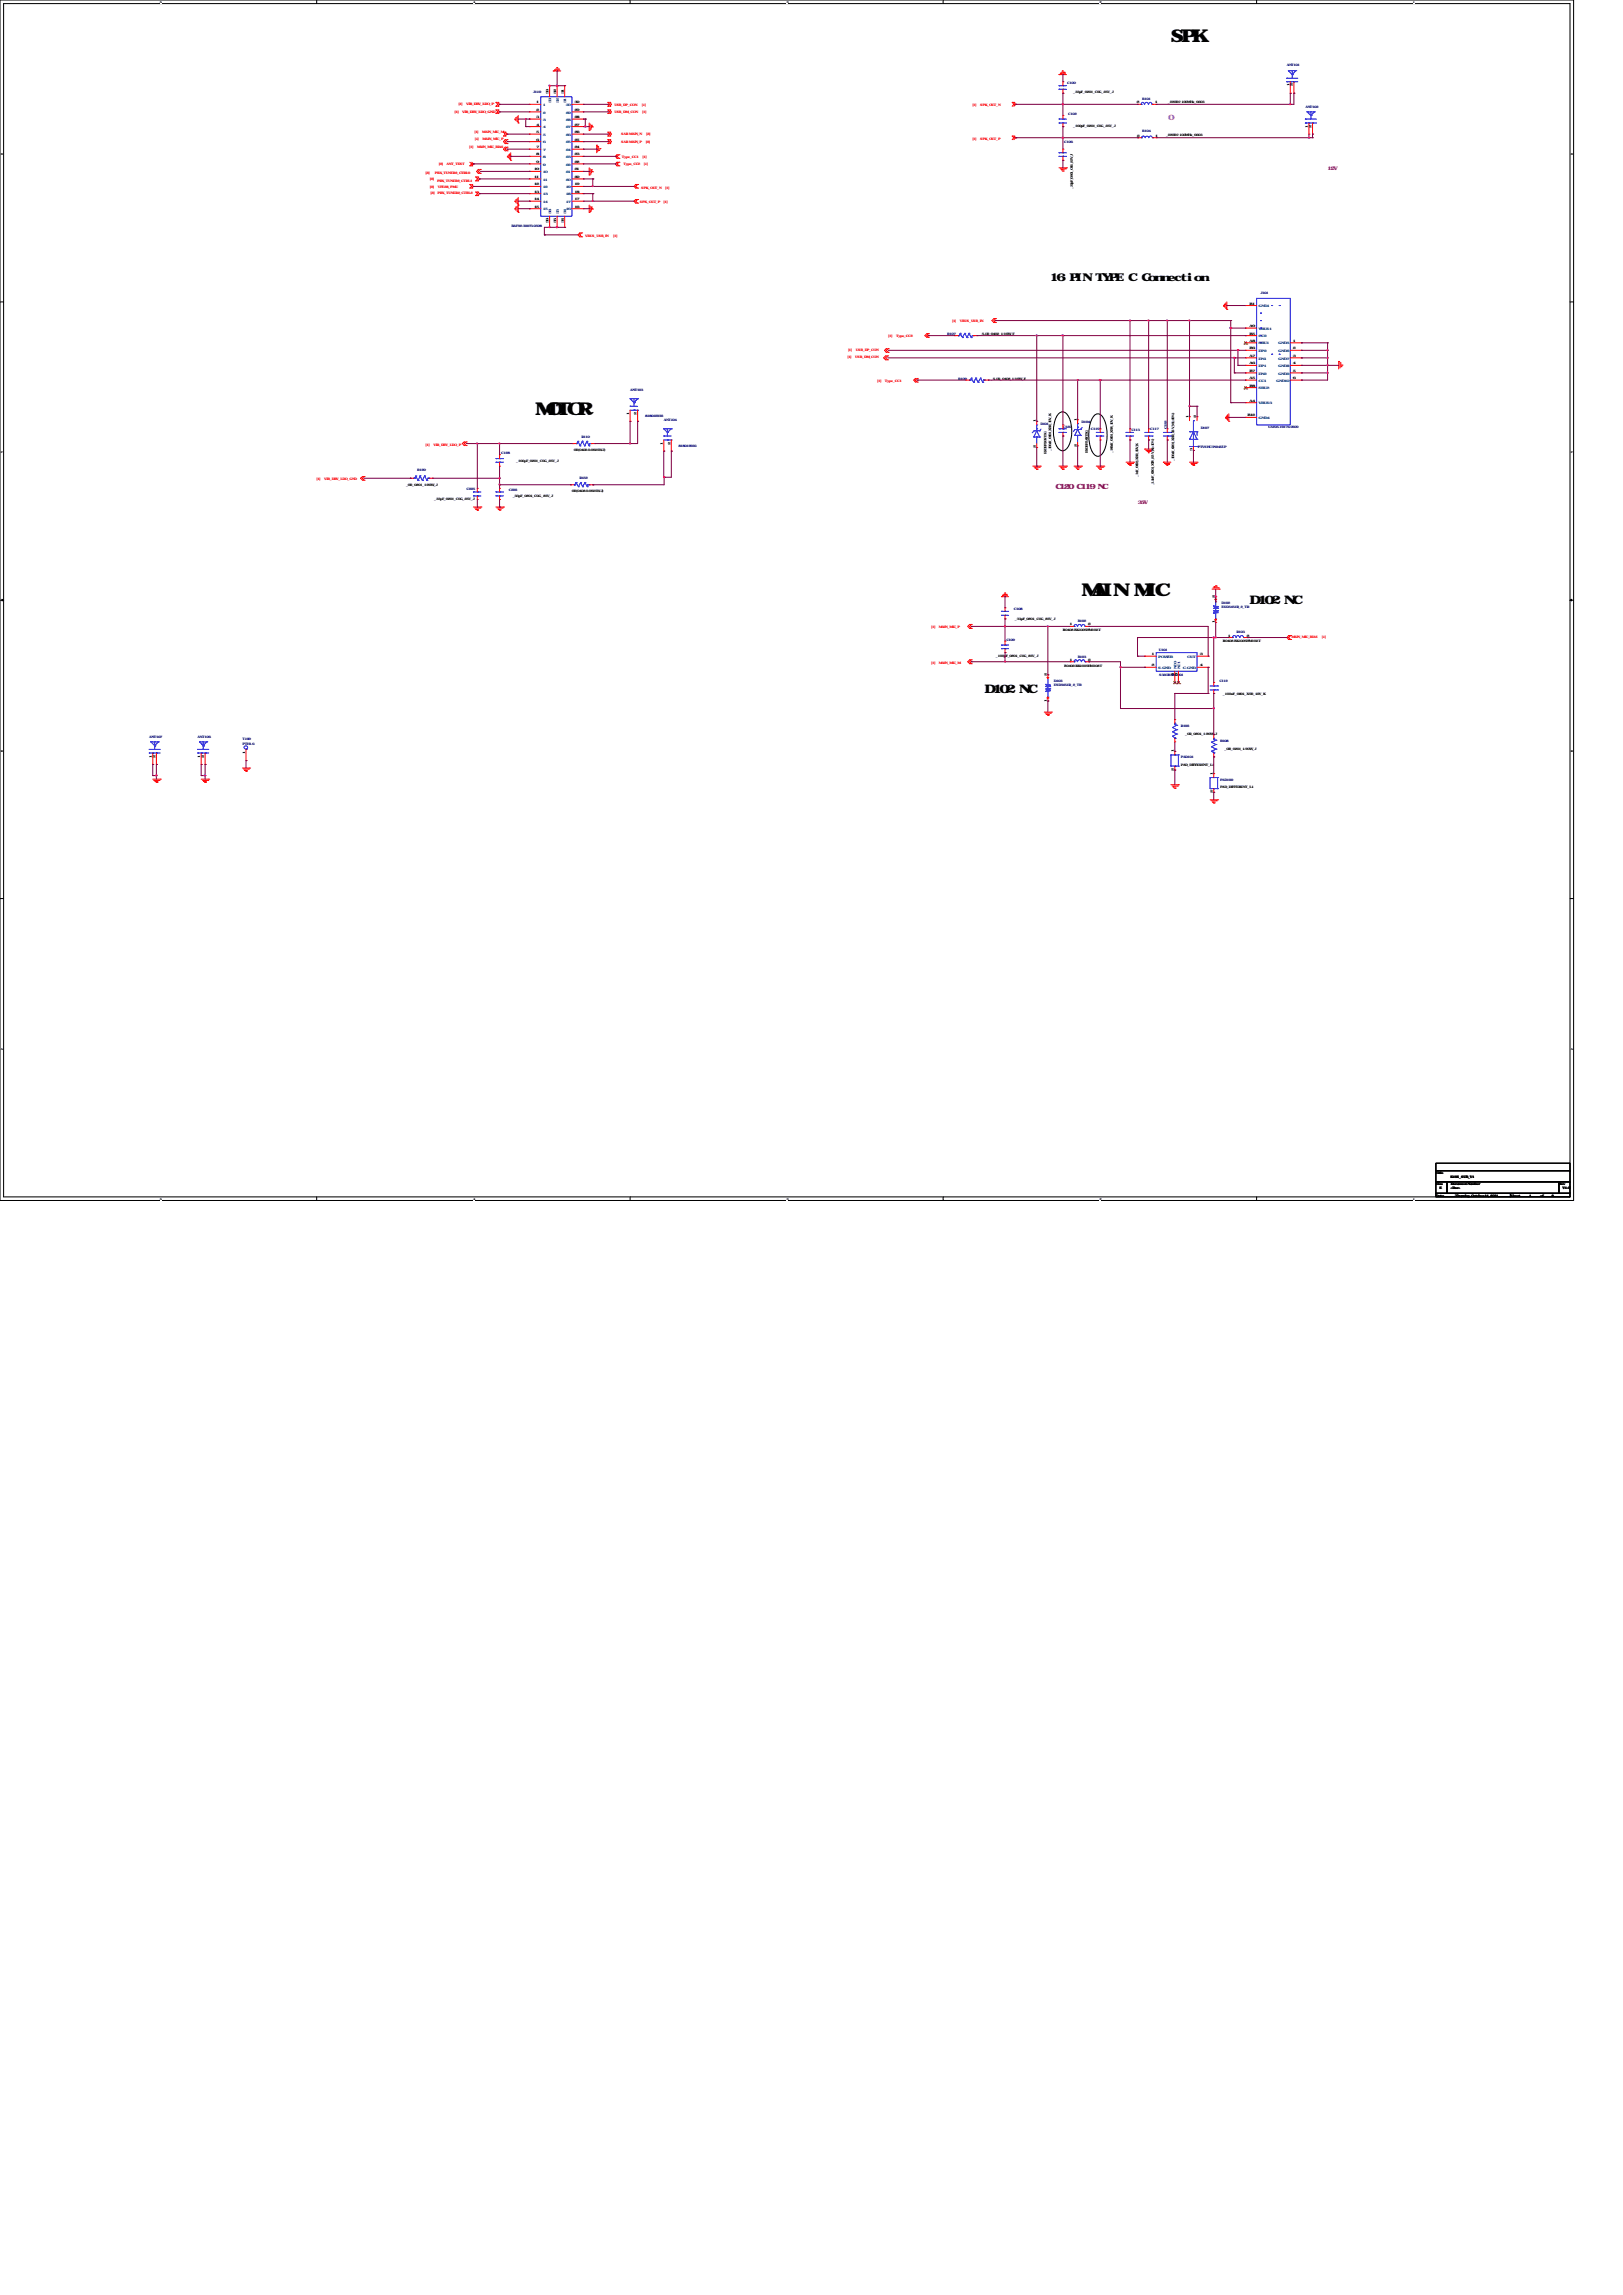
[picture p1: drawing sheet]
<svg xmlns="http://www.w3.org/2000/svg" width="210mm" height="297mm" viewBox="0 0 210 297" stroke-linecap="round" stroke-linejoin="round" font-family="sans-serif">
<defs><g id="words">
<g font-size="2.3">
<text x="151.5" y="5.5">SPK</text>
<text x="69.3" y="53.7">MOTOR</text>
<text x="140" y="77.1">MAIN MIC</text>
</g>
<g font-size="1.5">
<text x="161.7" y="78.1">D102 NC</text>
<text x="127.4" y="89.7">D102 NC</text>
</g>
<text font-size="1.4" x="135.8" y="36.4">16 PIN TYPE C Connection</text>
<text font-size="1" fill="#f0f" x="144.1" y="15.5">磁珠贴片先贴0欧姆</text>
<text font-size=".9" fill="#800080" x="136.6" y="63.2">C120 C119 NC</text>
<g font-size=".6" fill="#800080">
<text x="167.2" y="22">反向耐压要求12V</text>
<text x="145.7" y="65.2">耐压35V即可</text>
</g>
<g font-size=".4" fill="#000080">
<text x="69" y="12">J110</text>
<text x="138.1" y="10.9">C100</text>
<text x="166.5" y="8.6">ANT101</text>
<text x="138.2" y="14.9">C102</text>
<text x="147.8" y="17.1">B104</text>
<text x="147.8" y="13">B101</text>
<text x="168.9" y="13.9">ANT102</text>
<text x="137.7" y="18.5">C106</text>
<text x="66.2" y="29.4">BAF92-30073-0508</text>
<text x="163.1" y="38.1">J101</text>
<text x="122.6" y="43.4">R107</text>
<text x="81.5" y="50.6">ANT103</text>
<text x="83.5" y="54">818012936</text>
<text x="124" y="49.2">R109</text>
<text x="64.9" y="58.8">C128</text>
<text x="75.2" y="56.7">R110</text>
<text x="85.9" y="54.4">ANT104</text>
<text x="87.8" y="57.8">818012936</text>
<text x="134.6" y="55">D101</text>
<text x="137.5" y="55.4">C120</text>
<text x="140" y="54.7">D104</text>
<text x="141.1" y="55.7">C119</text>
<text x="146.4" y="55.8">C113</text>
<text x="148.9" y="55.6">C117</text>
<text x="151" y="55.5" transform="rotate(-90 151 55.5)">C122</text>
<text x="155" y="58">PTVSHC3N24VUP</text>
<text x="155.4" y="55.5">D107</text>
<text x="164.1" y="55.4">UAF05-16174-9509</text>
<text x="54" y="61">R129</text>
<text x="60.4" y="63.4">C225</text>
<text x="65.8" y="63.5">C226</text>
<text x="75" y="62">R152</text>
<text x="130.2" y="82.9">C109</text>
<text x="131.2" y="78.9">C108</text>
<text x="139.5" y="80.5">B102</text>
<text x="158.1" y="78.1">D102</text>
<text x="158.1" y="78.7">ESD5451R_2_TR</text>
<text x="160" y="82">R103</text>
<text x="136.4" y="88.2">D103</text>
<text x="136.4" y="88.8">ESD5451R_2_TR</text>
<text x="139.5" y="85.1">B103</text>
<text x="150" y="84.2">U101</text>
<text x="150" y="87.5">S36OB381-001</text>
<text x="157.8" y="88.2">C112</text>
<text x="19.3" y="95.5">ANT107</text>
<text x="25.6" y="95.5">ANT106</text>
<text x="31.4" y="95.8">T100</text>
<text x="152.8" y="94">R106</text>
<text x="157.9" y="96">R108</text>
<text x="31.4" y="96.4">PTH1.6</text>
<text x="152.8" y="98.1">PAD101</text>
<text x="157.9" y="101.1">PAD100</text>
</g>
<g font-size=".4">
<text x="166.8" y="11.2" transform="rotate(-90 166.8 11.2)">1</text>
<text x="167.3" y="11.2" transform="rotate(-90 167.3 11.2)">2</text>
<text x="69.4" y="13.4">1</text>
<text x="69.4" y="14.4">2</text>
<text x="69.4" y="15.3">3</text>
<text x="69.4" y="16.3">4</text>
<text x="69.4" y="17.2">5</text>
<text x="71" y="12.2" transform="rotate(-90 71 12.2)">33</text>
<text x="72" y="12.2" transform="rotate(-90 72 12.2)">32</text>
<text x="72.9" y="12.2" transform="rotate(-90 72.9 12.2)">31</text>
<text x="74.3" y="17.2">26</text>
<text x="74.3" y="15.3">28</text>
<text x="74.3" y="16.3">27</text>
<text x="74.3" y="14.4">29</text>
<text x="74.3" y="13.4">30</text>
<text x="138" y="12.1">电容_33pF_0201_C0G_25V_J</text>
<text x="138" y="16.4">电容_100pF_0201_C0G_25V_J</text>
<text x="147.1" y="13.4">2</text>
<text x="147.1" y="17.7">2</text>
<text x="149.4" y="13.4">1</text>
<text x="149.5" y="17.7">1</text>
<text x="150" y="17.6">磁珠_220R@100MHz_0603</text>
<text x="150.3" y="13.3">磁珠_220R@100MHz_0603</text>
<text x="169.3" y="16.5" transform="rotate(-90 169.3 16.5)">1</text>
<text x="169.7" y="16.5" transform="rotate(-90 169.7 16.5)">2</text>
<text x="69.1" y="22.1">10</text>
<text x="69.1" y="23">11</text>
<text x="69.4" y="18.2">6</text>
<text x="69.4" y="19.2">7</text>
<text x="69.4" y="20.1">8</text>
<text x="69.4" y="21.1">9</text>
<text x="74.3" y="18.2">25</text>
<text x="74.3" y="23">20</text>
<text x="74.3" y="22.1">21</text>
<text x="74.3" y="21.1">22</text>
<text x="74.3" y="20.1">23</text>
<text x="74.3" y="19.2">24</text>
<text x="69.1" y="24">12</text>
<text x="69.1" y="24.9">13</text>
<text x="69.1" y="25.9">14</text>
<text x="69.1" y="26.9">15</text>
<text x="71" y="28.8" transform="rotate(-90 71 28.8)">36</text>
<text x="72" y="28.8" transform="rotate(-90 72 28.8)">35</text>
<text x="72.9" y="28.8" transform="rotate(-90 72.9 28.8)">34</text>
<text x="74.3" y="26.9">16</text>
<text x="74.3" y="25.9">17</text>
<text x="74.3" y="24.9">18</text>
<text x="74.3" y="24">19</text>
<text x="138.8" y="24.4" transform="rotate(-90 138.8 24.4)">_33pF_0201_C0G_25V_J</text>
<text x="161.7" y="39.4">B1</text>
<text x="125.9" y="43.3">电阻_5.1R_0402_1/16W_F</text>
<text x="161.7" y="42.3">A9</text>
<text x="161.7" y="43.3">B5</text>
<text x="161.7" y="44.2">A8</text>
<text x="161.7" y="47.2">A6</text>
<text x="161.7" y="46.2">A7</text>
<text x="161.7" y="45.2">B6</text>
<text x="167.3" y="44.2">1</text>
<text x="167.3" y="45.2">2</text>
<text x="167.3" y="46.2">3</text>
<text x="167.3" y="47.2">4</text>
<text x="81.4" y="53.7" transform="rotate(-90 81.4 53.7)">1</text>
<text x="82.4" y="53.7" transform="rotate(-90 82.4 53.7)">2</text>
<text x="127.4" y="49.2">电阻_5.1R_0402_1/16W_F</text>
<text x="161.4" y="53.9">B12</text>
<text x="161.7" y="48.1">B7</text>
<text x="161.7" y="49.1">A5</text>
<text x="161.7" y="50">B8</text>
<text x="161.7" y="52">A4</text>
<text x="167.3" y="48.1">5</text>
<text x="167.3" y="49.1">6</text>
<text x="66" y="59.7">电容_100pF_0201_C0G_25V_J</text>
<text x="73.4" y="58.4">电阻0R(0402-0.0625W-J)</text>
<text x="85.8" y="57.5" transform="rotate(-90 85.8 57.5)">1</text>
<text x="86.7" y="57.5" transform="rotate(-90 86.7 57.5)">2</text>
<text x="134" y="58" transform="rotate(-90 134 58)">2</text>
<text x="134" y="54.7" transform="rotate(-90 134 54.7)">1</text>
<text x="135.4" y="58.8" transform="rotate(-90 135.4 58.8)">ESD9P5.0ST5G</text>
<text x="136" y="58.3" transform="rotate(-90 136 58.3)">_100nF_0201_X5R_10V_K</text>
<text x="139.3" y="57.8" transform="rotate(-90 139.3 57.8)">2</text>
<text x="139.3" y="54.5" transform="rotate(-90 139.3 54.5)">1</text>
<text x="140.8" y="58.6" transform="rotate(-90 140.8 58.6)">ESD9P5.0ST5G</text>
<text x="144" y="58.6" transform="rotate(-90 144 58.6)">_100nF_0201_X5R_10V_K</text>
<text x="151.9" y="59.7" transform="rotate(-90 151.9 59.7)">_100nF_0201_X5R_25 V_M(±20%)</text>
<text x="153.8" y="54.1" transform="rotate(-90 153.8 54.1)">1</text>
<text x="154.3" y="58.4" transform="rotate(-90 154.3 58.4)">3</text>
<text x="154.8" y="54.1" transform="rotate(-90 154.8 54.1)">2</text>
<text x="51.7" y="62.9">电阻_0R_0201_1/20W_J</text>
<text x="55.3" y="64.7">电容_33pF_0201_C0G_25V_J</text>
<text x="65.5" y="64.3">电容_33pF_0201_C0G_25V_J</text>
<text x="73.2" y="63.7">电阻0R(0402-0.0625W-J)</text>
<text x="147.3" y="61.7" transform="rotate(-90 147.3 61.7)">_1uF_0603_X5R_50V_K</text>
<text x="149.3" y="62.8" transform="rotate(-90 149.3 62.8)">_1.5nF_0201_X7R_25 V_K(±10%)</text>
<text x="157.2" y="77.3" transform="rotate(-90 157.2 77.3)">2</text>
<text x="130.5" y="80.2">电容_33pF_0201_C0G_25V_J</text>
<text x="137.5" y="81.7">B0402-BK1005HM102-T</text>
<text x="138.4" y="80.9">1</text>
<text x="140.8" y="80.9">2</text>
<text x="157.2" y="80.7" transform="rotate(-90 157.2 80.7)">1</text>
<text x="158.2" y="83.1">B0402-BK1005HM102-T</text>
<text x="158.9" y="82.4">1</text>
<text x="161.3" y="82.4">2</text>
<text x="128" y="85">电容_100pF_0201_C0G_25V_J</text>
<text x="135.5" y="87.5" transform="rotate(-90 135.5 87.5)">2</text>
<text x="137.7" y="86.3">B0402-BK1005HM102-T</text>
<text x="138.4" y="85.5">1</text>
<text x="140.8" y="85.5">2</text>
<text x="149" y="84.8">1</text>
<text x="149" y="86.2">2</text>
<text x="151.9" y="87.5" transform="rotate(-90 151.9 87.5)">5</text>
<text x="152.4" y="87.5" transform="rotate(-90 152.4 87.5)">6</text>
<text x="155.2" y="84.8">3</text>
<text x="155.2" y="86.2">4</text>
<text x="157.4" y="90">电容_100nF_0201_X5R_10V_K</text>
<text x="135.5" y="90.8" transform="rotate(-90 135.5 90.8)">1</text>
<text x="152.5" y="95.1">电阻_0R_0201_1/20W_J</text>
<text x="19.6" y="98" transform="rotate(-90 19.6 98)">1</text>
<text x="20.1" y="98" transform="rotate(-90 20.1 98)">2</text>
<text x="25.9" y="98" transform="rotate(-90 25.9 98)">1</text>
<text x="26.4" y="98" transform="rotate(-90 26.4 98)">2</text>
<text x="31.7" y="97.6" transform="rotate(-90 31.7 97.6)">1</text>
<text x="151.9" y="99.7" transform="rotate(-90 151.9 99.7)">2</text>
<text x="151.9" y="97.4" transform="rotate(-90 151.9 97.4)">1</text>
<text x="152.8" y="99.1">PAD_DIFFERENT_L1</text>
<text x="156.9" y="100.3" transform="rotate(-90 156.9 100.3)">1</text>
<text x="157.6" y="97">电阻_0R_0201_1/20W_J</text>
<text x="157.9" y="102">PAD_DIFFERENT_L1</text>
<text x="156.9" y="102.7" transform="rotate(-90 156.9 102.7)">2</text>
<text x="185.8" y="151.9">Title</text>
<text x="185.8" y="153.4">Size</text>
<text x="185.8" y="154.9">Date:</text>
<text x="186.3" y="153.9">E</text>
<text x="187.7" y="153.9">&lt;Doc&gt;</text>
<text x="187.7" y="152.4">K19S_SUB_V1</text>
<text x="187.7" y="153.4">Document Number</text>
<text x="188.3" y="154.9">Thursday, October 14, 2021</text>
<text x="195.5" y="154.9">Sheet</text>
<text x="197.9" y="154.9">1</text>
<text x="199.3" y="154.9">of</text>
<text x="200.8" y="154.9">2</text>
<text x="201.7" y="153.4">Rev</text>
<text x="202.2" y="153.9">V1.0</text>
</g>
<g font-size=".4" fill="#f00">
<text x="58.8" y="14.6">[1]</text>
<text x="59.3" y="13.6">[1]</text>
<text x="59.8" y="14.6">VIB_DRV_LDO_GND</text>
<text x="60.3" y="13.6">VIB_DRV_LDO_P</text>
<text x="61.4" y="17.2">[1]</text>
<text x="62.4" y="17.2">MAIN_MIC_M</text>
<text x="79.5" y="13.7">USB_DP_CON</text>
<text x="79.5" y="14.6">USB_DM_CON</text>
<text x="80.4" y="17.5">SAR MAIN_N</text>
<text x="83.1" y="13.7">[1]</text>
<text x="83.1" y="14.6">[1]</text>
<text x="83.6" y="17.5">[2]</text>
<text x="125.8" y="13.7">[1]</text>
<text x="126.8" y="13.7">SPK_OUT_N</text>
<text x="55.1" y="22.5">[2]</text>
<text x="55.6" y="23.3">[2]</text>
<text x="56.3" y="22.6">PRX_TUNER2_CTRL0</text>
<text x="56.6" y="23.5">PRX_TUNER2_CTRL1</text>
<text x="56.8" y="21.3">[2]</text>
<text x="57.8" y="21.3">ANT_TEST</text>
<text x="60.7" y="19.1">[1]</text>
<text x="61.4" y="18.2">[1]</text>
<text x="61.7" y="19.1">MAIN_MIC_BIAS</text>
<text x="62.4" y="18.2">MAIN_MIC_P</text>
<text x="80.4" y="18.5">SAR MAIN_P</text>
<text x="80.5" y="20.4">Type_CC1</text>
<text x="80.7" y="21.3">Type_CC2</text>
<text x="83.1" y="20.4">[1]</text>
<text x="83.3" y="21.3">[1]</text>
<text x="83.6" y="18.5">[2]</text>
<text x="125.8" y="18.1">[1]</text>
<text x="126.8" y="18.1">SPK_OUT_P</text>
<text x="55.6" y="24.3">[2]</text>
<text x="55.7" y="25.1">[2]</text>
<text x="56.6" y="25.1">PRX_TUNER2_CTRL2</text>
<text x="56.6" y="24.3">VFE28_PMU</text>
<text x="82.8" y="26.2">SPK_OUT_P</text>
<text x="83" y="24.4">SPK_OUT_N</text>
<text x="85.9" y="26.2">[1]</text>
<text x="86.1" y="24.4">[1]</text>
<text x="75.7" y="30.7">VBUS_USB_IN</text>
<text x="79.3" y="30.7">[1]</text>
<text x="123.2" y="41.6">[1]</text>
<text x="124.2" y="41.6">VBUS_USB_IN</text>
<text x="109.6" y="46.4">[1]</text>
<text x="109.7" y="45.4">[1]</text>
<text x="110.7" y="46.4">USB_DM_CON</text>
<text x="110.7" y="45.4">USB_DP_CON</text>
<text x="114.9" y="43.6">[1]</text>
<text x="116" y="43.6">Type_CC2</text>
<text x="113.5" y="49.4">[1]</text>
<text x="114.5" y="49.4">Type_CC1</text>
<text x="55.1" y="57.7">[1]</text>
<text x="56.1" y="57.7">VIB_DRV_LDO_P</text>
<text x="40.9" y="62.1">[1]</text>
<text x="42" y="62.1">VIB_DRV_LDO_GND</text>
<text x="120.5" y="81.3">[1]</text>
<text x="121.5" y="81.3">MAIN_MIC_P</text>
<text x="167.1" y="82.6">MAIN_MIC_BIAS</text>
<text x="171" y="82.6">[1]</text>
<text x="120.5" y="85.9">[1]</text>
<text x="121.5" y="85.9">MAIN_MIC_M</text>
</g>
<g font-size=".4" fill="#004080">
<text x="70.2" y="13.7">1</text>
<text x="70.2" y="14.7">2</text>
<text x="70.2" y="15.6">3</text>
<text x="70.2" y="16.6">4</text>
<text x="70.2" y="17.6">5</text>
<text x="71.3" y="13.3" transform="rotate(-90 71.3 13.3)">33</text>
<text x="72.3" y="13.3" transform="rotate(-90 72.3 13.3)">32</text>
<text x="73.2" y="17.6">26</text>
<text x="73.2" y="15.6">28</text>
<text x="73.2" y="16.6">27</text>
<text x="73.2" y="14.7">29</text>
<text x="73.2" y="13.7">30</text>
<text x="73.3" y="13.3" transform="rotate(-90 73.3 13.3)">31</text>
<text x="70.2" y="18.5">6</text>
<text x="70.2" y="19.5">7</text>
<text x="70.2" y="20.4">8</text>
<text x="70.2" y="21.4">9</text>
<text x="70.2" y="22.4">10</text>
<text x="70.2" y="23.4">11</text>
<text x="73.2" y="18.5">25</text>
<text x="73.2" y="23.4">20</text>
<text x="73.2" y="22.4">21</text>
<text x="73.2" y="21.4">22</text>
<text x="73.2" y="20.4">23</text>
<text x="73.2" y="19.5">24</text>
<text x="70.2" y="24.3">12</text>
<text x="70.2" y="25.3">13</text>
<text x="70.2" y="26.2">14</text>
<text x="70.2" y="27.2">15</text>
<text x="71.3" y="27.7" transform="rotate(-90 71.3 27.7)">36</text>
<text x="72.3" y="27.7" transform="rotate(-90 72.3 27.7)">35</text>
<text x="73.2" y="27.2">16</text>
<text x="73.2" y="26.2">17</text>
<text x="73.2" y="25.3">18</text>
<text x="73.2" y="24.3">19</text>
<text x="73.3" y="27.7" transform="rotate(-90 73.3 27.7)">34</text>
<text x="162.9" y="39.8">GND1</text>
<text x="162.9" y="42.7">VBUS1</text>
<text x="162.9" y="43.6">CC2</text>
<text x="162.9" y="44.6">SBU1</text>
<text x="162.9" y="47.5">DP1</text>
<text x="162.9" y="46.5">DN1</text>
<text x="162.9" y="45.6">DP2</text>
<text x="165.4" y="44.6">GND5</text>
<text x="165.4" y="45.6">GND6</text>
<text x="165.4" y="46.5">GND7</text>
<text x="165.4" y="47.5">GND8</text>
<text x="162.9" y="48.5">DN2</text>
<text x="162.9" y="49.4">CC1</text>
<text x="162.9" y="50.4">SBU2</text>
<text x="162.9" y="52.3">VBUS3</text>
<text x="165.1" y="49.4">GND10</text>
<text x="165.4" y="48.5">GND9</text>
<text x="162.9" y="54.2">GND4</text>
<text x="149.9" y="85.1">POWER</text>
<text x="149.9" y="86.6">S-GND</text>
<text x="152.2" y="86.6" transform="rotate(-90 152.2 86.6)">NC0</text>
<text x="152.7" y="86.6" transform="rotate(-90 152.7 86.6)">NC1</text>
<text x="153.1" y="86.6">C-GND</text>
<text x="153.6" y="85.1">OUT</text>
</g>
<g font-size=".3">
<text x="20.7" y=".4">5</text>
<text x="61.2" y=".4">4</text>
<text x="101.8" y=".4">3</text>
<text x="142.3" y=".4">2</text>
<text x="182.8" y=".4">1</text>
<text x=".1" y="20.1">D</text>
<text x="203.3" y="20.1">D</text>
<text x=".1" y="58.7">C</text>
<text x="203.3" y="58.7">C</text>
<text x=".1" y="97.3">B</text>
<text x="203.3" y="97.3">B</text>
<text x=".1" y="135.9">A</text>
<text x="203.3" y="135.9">A</text>
<text x="20.7" y="155.3">5</text>
<text x="61.2" y="155.3">4</text>
<text x="101.8" y="155.3">3</text>
<text x="142.3" y="155.3">2</text>
<text x="182.8" y="155.3">1</text>
</g>
</g></defs>
<path d="M0 0h203.6v155.4h-203.6zM.5 .5h202.7v154.4h-202.7z" fill="none" stroke="#000" stroke-width=".13"/>
<g fill="#fff">
<path d="M20.7 .1h.2v.4h-.2z"/>
<path d="M20.7 155h.2v.4h-.2z"/>
</g>
<path d="M41 0v.5M41 154.9v.5" fill="none" stroke="#000" stroke-width=".13"/>
<g fill="#fff">
<path d="M61.2 .1h.2v.4h-.2z"/>
<path d="M61.2 155h.2v.4h-.2z"/>
</g>
<path d="M81.5 0v.5M81.5 154.9v.5" fill="none" stroke="#000" stroke-width=".13"/>
<g fill="#fff">
<path d="M101.8 .1h.1v.4h-.1z"/>
<path d="M101.8 155h.1v.4h-.1z"/>
</g>
<path d="M122 0v.5M122 154.9v.5" fill="none" stroke="#000" stroke-width=".13"/>
<g fill="#fff">
<path d="M142.3 .1h.2v.4h-.2z"/>
<path d="M142.3 155h.2v.4h-.2z"/>
</g>
<path d="M162.6 0v.5M162.6 154.9v.5" fill="none" stroke="#000" stroke-width=".13"/>
<g fill="#fff">
<path d="M182.8 .1h.2v.4h-.2z"/>
<path d="M182.8 155h.2v.4h-.2z"/>
<path d="M.1 19.8h.2v.4h-.2z"/>
<path d="M203.3 19.8h.2v.4h-.2z"/>
<path d="M.1 58.4h.2v.4h-.2z"/>
<path d="M203.3 58.4h.2v.4h-.2z"/>
</g>
<path d="M0 39.1h.5M203.2 39.1h.4" fill="none" stroke="#000" stroke-width=".13"/>
<g fill="#fff">
<path d="M.1 97h.2v.4h-.2z"/>
<path d="M203.3 97h.2v.4h-.2z"/>
</g>
<path d="M0 77.7h.5M203.2 77.7h.4" fill="none" stroke="#000" stroke-width=".13"/>
<path d="M.3 77.6l.2 .1-.2 .1zM203.2 77.7l.2-.1v.2z" fill="#000" stroke="#000" stroke-width=".13"/>
<g fill="#fff">
<path d="M.1 135.6h.2v.4h-.2z"/>
<path d="M203.3 135.6h.2v.4h-.2z"/>
</g>
<path d="M136.9 53.6a.69 .69 0 0 1 1.2 0 4.3 4.3 0 0 1 0 4.4 .69 .69 0 0 1-1.2 0 4.3 4.3 0 0 1 0-4.4zM141.5 53.9l.3-.2 .3-.1a1.5 1.5 0 0 1 1 1.3 5.2 5.2 0 0 1-.4 3.8l-.3 .3-.3 .1a1.5 1.5 0 0 1-1.1-1.4 5.2 5.2 0 0 1 .5-3.8zM0 116.3h.5M203.2 116.3h.4M185.8 150.5h17.4v1h-17.4zM185.8 151.5h17.4v1.5h-17.4zM185.8 153h1.4v1.4h-1.4zM185.8 154.4h9.7v.5h-9.7zM187.2 153h14.5v1.4h-14.5zM195.5 154.4h7.7v.5h-7.7zM201.7 153h1.5v1.4h-1.5z" fill="none" stroke="#000" stroke-width=".13"/>
<g fill="none" stroke="#f00" stroke-width=".13">
<path d="M64.2 14.7h.1M64.2 14.2h.1M64.2 13.8h.1M64.2 13.3h.1M64.2 14.2l.2 .3-.2 .2M64.2 13.3l.2 .2-.2 .3M64.4 14.2h.1M64.4 14.7h.1M64.4 13.3h.1M64.4 13.8h.1M64.4 14.2l.2 .3-.2 .2M64.4 13.3l.2 .2-.2 .3"/>
<path d="M65.2 17.6h.1M65.2 17.1h.1M65.2 17.1l.2 .3-.2 .2M65.4 18.1h.1M65.4 18.6h.1M65.4 17.1h.1M65.4 17.6h.1M65.4 19.5h.1M65.4 19h.1M65.4 18.1l-.2 .2 .2 .3M65.4 17.1l.2 .3-.2 .2M65.4 19l-.2 .3 .2 .2"/>
<path d="M65.6 18.1h.1M65.6 18.6h.1M65.6 19.5h.1M65.6 19h.1M65.6 18.1l-.2 .2 .2 .3M65.6 19l-.2 .3 .2 .2M66 19.9v.7M66.1 19.8v.9M66.6 15.5h.1M66.6 15.4v.1M66.8 15.2h.1M66.8 15.2v.4"/>
<path d="M66.9 15.7h.1M66.9 15.1v.6M67.1 15.9h.1M67.1 14.9v1M68.5 13.5h.1M68.5 14.5h.1M68.5 15.4h.1M68.5 16.4h.1M68.5 17.4h.1M68.5 18.3h.1M68.5 19.3h.1M68.5 18.3h1.5"/>
<path d="M68.5 17.4h1.5M68.5 15.4h1.5M68.5 16.4h1.5M68.5 13.5h1.5M68.5 14.5h1.5M68.5 19.3h1.5M71.1 11.1h.1M71.1 11.1v1.4M71.6 9.2h.1M71.6 9.2h1M71.8 9.1h.1M71.8 9.1h.6"/>
<path d="M71.9 8.9h.4M72.1 8.8h.1M72.1 11.1h.1M72.1 11.1v1.4M72.3 8.9h.1M73.1 11.1h.1M73.1 11.1v1.4M74 18.3h1.5M74 17.4h1.5M74 15.4h1.5M74 16.4h1.5M74 13.5h1.5"/>
<path d="M74 14.5h1.5M74 19.3h1.5M75.5 18.3h.1M75.5 17.4h.1M75.5 15.4h.1M75.5 16.4h.1M75.5 19.3h.1M75.5 14.5h.1M75.5 13.5h.1M76.2 16.9h.1M76.2 15.9v1M76.4 16.7h.1"/>
<path d="M76.4 16v.7M76.5 16.2h.1M76.5 16.2v.4M76.7 16.4h.1M76.7 16.3v.1M77.2 18.8h.1M77.2 18.8v1M77.3 19h.1M77.3 19v.6M77.5 19.5h.1M77.5 19.1v.4M77.6 19.2h.1"/>
<path d="M77.6 19.2v.1M78.7 13.3h.1M78.7 13.8h.1M78.7 14.2h.1M78.7 14.7h.1M78.7 18.1h.1M78.7 18.6h.1M78.7 17.1h.1M78.7 17.6h.1M78.7 13.3l.2 .2-.2 .3M78.7 14.2l.2 .3-.2 .2M78.7 18.1l.2 .2-.2 .3"/>
<path d="M78.7 17.1l.2 .3-.2 .2M78.9 13.3h.1M78.9 13.8h.1M78.9 14.2h.1M78.9 14.7h.1M78.9 18.1h.1M78.9 18.6h.1M78.9 17.1h.1M78.9 17.6h.1M78.9 13.3l.2 .2-.2 .3M78.9 14.2l.2 .3-.2 .2M78.9 18.1l.2 .2-.2 .3"/>
<path d="M78.9 17.1l.2 .3-.2 .2M131 13.3h.1M131 17.6h.1M131 13.3l.2 .2M131 17.6l.2 .2M131.2 13.5h.1M131.2 13.3h.1M131.2 17.8h.1M131.2 17.6h.1M131.2 13.5l-.2 .3M131.2 13.3l.2 .2M131.2 17.8l-.2 .3"/>
<path d="M131.2 17.6l.2 .2M131.4 13.5h.1M131.4 17.8h.1M131.4 13.5l-.2 .3M131.4 17.8l-.2 .3M137 9.7h.1M137 9.7h1M137.2 9.5h.1M137.2 9.5h.7M137.3 9.4h.4M137.5 9.2h.1M137.5 10.6h.1"/>
<path d="M137.5 12.1h.1M137.5 14.9h.1M137.5 16.4h.1M137.5 19.3h.1M137.5 10.6v.5M137.5 11.6v.5M137.5 14.9v.5M137.5 15.9v.5M137.5 19.3v.5M137.7 9.4h.1M147.2 13.5h.1M147.2 13.5h.5"/>
<path d="M147.2 17.8h.1M147.2 17.8h.5M149.1 13.5h.5M149.1 17.8h.5M149.6 13.5h.1M149.6 17.8h.1M167 12.1h.1M167 10.6v1.5M167.4 12.1h.1M167.4 10.6v1.5M169.4 17.4h.1M169.4 15.9v1.5"/>
<path d="M169.8 17.4h.1M169.8 15.9v1.5M60.8 23.9h.1M60.8 24.3h.1M60.8 21.5h.1M60.8 23.9l.2 .2-.2 .2M60.8 21l.2 .2M61 24.3h.1M61 23.9h.1M61 21.2h.1M61 21.5h.1M61 23.9l.3 .2-.3 .2"/>
<path d="M61 21.2l-.2 .3M61 21l.3 .2M61.3 21.2h.1M61.3 21.2l-.3 .3M61.6 25.3h.1M61.6 24.8h.1M61.6 23.4h.1M61.6 22.9h.1M61.6 24.8l.2 .3-.2 .2M61.6 22.9l.2 .3-.2 .2M61.8 24.8h.1M61.8 25.3h.1"/>
<path d="M61.8 22.9h.1M61.8 23.4h.1M61.8 24.8l.3 .3-.3 .2M61.8 22.9l.3 .3-.3 .2M61.9 21.9h.1M61.9 22.4h.1M61.9 21.9l-.2 .3 .2 .2M62.1 21.9h.1M62.1 22.4h.1M62.1 21.9l-.2 .3 .2 .2M65.7 20.3h.1M65.7 20.2v.1"/>
<path d="M65.8 20.1h.1M65.8 20.1v.3M66 20.6h.1M66.1 20.7h.1M66.6 26.1h.1M66.6 27.1h.1M66.6 26v.1M66.6 27v.1M66.8 25.9h.1M66.8 26.8h.1M66.8 25.9v.3M66.8 26.8v.4"/>
<path d="M66.9 26.4h.1M66.9 27.3h.1M66.9 25.7v.7M66.9 26.7v.6M67.1 26.5h.1M67.1 27.5h.1M67.1 25.6v1.9M68.5 20.2h.1M68.5 21.2h.1M68.5 22.2h.1M68.5 23.2h.1M68.5 24.1h.1"/>
<path d="M68.5 25.1h.1M68.5 26h.1M68.5 27h.1M68.5 20.2h1.5M68.5 21.2h1.5M68.5 22.2h1.5M68.5 23.2h1.5M68.5 24.1h1.5M68.5 25.1h1.5M68.5 26h1.5M68.5 27h1.5M71.1 29.4h.1"/>
<path d="M71.1 28v1.4M72.1 29.4h.1M72.1 28v1.4M73.1 29.4h.1M73.1 28v1.4M74 20.2h1.5M74 21.2h1.5M74 22.2h1.5M74 23.2h1.5M74 24.1h1.5M74 25.1h1.5M74 26h1.5"/>
<path d="M74 27h1.5M75 30.6h.1M75 30.1h.1M75 30.1l-.2 .3 .2 .2M75.3 30.1h.1M75.3 30.6h.1M75.3 30.1l-.3 .3 .3 .2M75.5 27h.1M75.5 26h.1M75.5 25.1h.1M75.5 24.1h.1M75.5 23.2h.1"/>
<path d="M75.5 22.2h.1M75.5 21.2h.1M75.5 20.2h.1M76.2 27.5h.1M76.2 22.6h.1M76.2 21.7v.9M76.2 26.5v1M76.4 27.3h.1M76.4 22.5h.1M76.4 21.8v.7M76.4 26.7v.6M76.5 26.8h.1"/>
<path d="M76.5 22h.1M76.5 22v.4M76.5 26.8v.4M76.7 27.1h.1M76.7 22.2h.1M76.7 22.1v.1M76.7 27v.1M79.8 20.5h.1M79.8 20h.1M79.8 21h.1M79.8 21.5h.1M79.8 20l-.2 .2 .2 .3"/>
<path d="M79.8 21l-.2 .2 .2 .3M80.1 20h.1M80.1 20.5h.1M80.1 21.5h.1M80.1 21h.1M80.1 20l-.3 .2 .3 .3M80.1 21l-.3 .2 .3 .3M82.3 26.3h.1M82.3 25.8h.1M82.3 24.3h.1M82.3 23.9h.1M82.3 25.8l-.3 .2 .3 .3"/>
<path d="M82.3 23.9l-.3 .2 .3 .2M82.5 25.8h.1M82.5 26.3h.1M82.5 23.9h.1M82.5 24.3h.1M82.5 25.8l-.2 .2 .2 .3M82.5 23.9l-.2 .2 .2 .2M137 21.7h1M137.2 21.8h.7M137.3 22h.1M137.3 22h.4M137.5 22.1h.1"/>
<path d="M137.5 20.7h.1M137.5 20.2v.5M137.6 22.1h.1M137.9 21.8h.1M138 21.7h.1M158.3 39.6h.1M158.3 39.5v.1M158.5 39.4h.1M158.5 39.4v.4M158.6 39.9h.1M158.6 39.2v.7M158.7 39.1v.9"/>
<path d="M161.2 39.5h.1M161.2 39.5h1.4M60.1 57.2h.1M60.1 57.7h.1M60.1 57.2l-.3 .2 .3 .3M60.3 57.2h.1M60.3 57.7h.1M60.3 57.2l-.2 .2 .2 .3M64.6 58.8h.1M64.6 58.8v.6M64.6 59.8v.5M74.1 57.4h.1"/>
<path d="M74.1 57.4h.4M76.5 57.4h.5M77 57.4h.1M81.5 54.5h.1M81.5 53.1v1.4M82.5 54.5h.1M82.5 53.1v1.4M85.9 58.4h.1M85.9 56.9v1.5M86.9 58.4h.1M86.9 56.9v1.5M114.6 46.6h.1"/>
<path d="M114.6 46.1h.1M114.6 46.1l-.3 .2 .3 .3M114.7 45.6h.1M114.7 45.1h.1M114.7 45.1l-.2 .2 .2 .3M114.9 46.6h.1M114.9 46.1h.1M114.9 46.1l-.3 .2 .3 .3M114.9 45.6h.1M114.9 45.1h.1M114.9 45.1l-.2 .2 .2 .3M118.4 49h.1"/>
<path d="M118.4 49.4h.1M118.4 49l-.2 .2 .2 .2M118.7 49h.1M118.7 49.4h.1M118.7 49l-.3 .2 .3 .2M119.9 43.2h.1M119.9 43.6h.1M119.9 43.2l-.2 .2 .2 .2M120.1 43.2h.1M120.1 43.6h.1M120.1 43.2l-.2 .2 .2 .2M123.5 43.4h.1"/>
<path d="M123.5 43.4h.5M125 49.2h.1M125 49.2h.5M125.9 43.4h.5M126.4 43.4h.1M127.4 49.2h.5M127.9 49.2h.1M128.6 41.2h.1M128.6 41.7h.1M128.6 41.2l-.2 .3 .2 .2M128.8 41.2h.1M128.8 41.7h.1"/>
<path d="M128.8 41.2l-.2 .3 .2 .2M134.2 54.5h.1M134.2 57.9h.1M134.2 54.5v.5M134.2 57.4v.5M137.5 55h.1M137.5 56.4h.1M137.5 55v.5M137.5 56v.4M139.4 54.3h.1M139.4 57.7h.1M139.4 54.3v.5"/>
<path d="M139.4 57.2v.5M142.4 55.5h.1M142.4 56.9h.1M142.4 55.5v.5M142.4 56.4v.5M145.7 59.8h1M145.9 60h.7M146.2 55.5h.1M146.2 56.9h.1M146.2 55.5v.5M146.2 56.4v.5M146.6 60h.1"/>
<path d="M146.7 59.8h.1M148.1 58.1h.1M148.1 58.1h1M148.3 58.3h.1M148.3 58.3h.7M148.4 58.4h.4M148.6 58.6h.1M148.6 55.5h.1M148.6 56.9h.1M148.6 55.5v.5M148.6 56.4v.5M148.8 58.4h.1"/>
<path d="M150.5 59.8h.1M150.5 59.8h1M150.7 60h.1M150.7 60h.7M151 56.9h.1M151 55.5h.1M151 55.5v.5M151 56.4v.5M153.9 53.9h.1M153.9 59.8h1M153.9 53.9v.5M154.1 60h.7"/>
<path d="M154.4 58.3h.1M154.4 57.8v.5M154.8 60h.1M154.9 59.8h.1M154.9 53.9h.1M154.9 53.9v.5M158.6 54.1h.1M158.6 54v.1M158.7 53.8h.1M158.7 53.8v.4M158.7 40h.1M158.8 54.4h.1"/>
<path d="M158.8 53.7v.7M159 54.5h.1M159 53.6v.9M161.2 42.5h.1M161.2 43.4h.1M161.2 44.4h.1M161.2 48.3h.1M161.2 49.2h.1M161.2 47.3h.1M161.2 46.3h.1M161.2 45.3h.1M161.2 50.2h.1"/>
<path d="M161.2 52.1h.1M161.2 54h.1M161.2 43.4h1.4M161.2 42.5h1.4M161.2 44.4h1.4M161.2 48.3h1.4M161.2 49.2h1.4M161.2 47.3h1.4M161.2 46.3h1.4M161.2 45.3h1.4M161.2 50.2h1.4M161.2 52.1h1.4"/>
<path d="M161.2 54h1.4M167 44.4h1.4M167 48.3h1.4M167 49.2h1.4M167 47.3h1.4M167 46.3h1.4M167 45.3h1.4M168.4 44.4h.1M168.4 45.3h.1M168.4 46.3h.1M168.4 47.3h.1M168.4 48.3h.1"/>
<path d="M168.4 49.2h.1M173.2 46.8h.1M173.2 46.8v1M173.4 46.9h.1M173.4 46.9v.7M173.5 47.5h.1M173.5 47.1v.4M173.7 47.2h.1M173.7 47.2v.1M46.9 61.7h.1M46.9 62.1h.1M46.9 61.7l-.2 .2 .2 .2"/>
<path d="M47.1 61.7h.1M47.1 62.1h.1M47.1 61.7l-.2 .2 .2 .2M53.1 61.9h.1M53.1 61.9h.5M55.5 61.9h.5M56 61.9h.1M61.3 65.6h.9M61.4 65.7h.7M61.6 65.9h.1M61.6 65.9h.3M61.7 66h.1"/>
<path d="M61.8 63.2h.1M61.8 64.6h.1M61.8 63.2v.5M61.8 64.2v.4M61.8 66h.1M62.1 65.7h.1M62.2 65.6h.1M64.2 65.6h1M64.3 65.7h.7M64.5 65.9h.1M64.5 65.9h.4M64.6 66h.1"/>
<path d="M64.6 63.2h.1M64.6 64.6h.1M64.6 60.3h.1M64.6 63.2v.5M64.6 64.2v.4M64.7 66h.1M65 65.7h.1M65.2 65.6h.1M73.8 62.7h.1M73.8 62.7h.5M76.2 62.7h.5M76.7 62.7h.1"/>
<path d="M129.6 77.2h.1M129.6 77.2h.9M129.7 77h.1M129.7 77h.7M129.8 76.9h.4M130 76.8h.1M130 78.7h.1M130 78.7v.4M130 79.6v.5M130.2 76.9h.1M133.6 60.3h1M133.8 60.5h.7"/>
<path d="M133.9 60.6h.1M133.9 60.6h.4M134.1 60.7h.1M134.2 60.7h.1M134.5 60.5h.1M134.6 60.3h.1M137 60.3h1M137.2 60.5h.7M137.3 60.6h.1M137.3 60.6h.4M137.5 60.7h.1M137.6 60.7h.1"/>
<path d="M137.9 60.5h.1M138 60.3h.1M139 60.3h1M139.1 60.5h.7M139.3 60.6h.1M139.3 60.6h.4M139.4 60.7h.1M139.5 60.7h.1M139.8 60.5h.1M140 60.3h.1M141.9 60.3h.9M142 60.5h.7"/>
<path d="M142.2 60.6h.1M142.2 60.6h.3M142.3 60.7h.1M142.4 60.7h.1M142.7 60.5h.1M142.8 60.3h.1M146 60.1h.1M146 60.1h.4M146.2 60.2h.1M146.3 60.2h.1M150.8 60.1h.4M151 60.2h.1"/>
<path d="M151.2 60.1h.1M154.2 60.1h.1M154.2 60.1h.4M154.3 60.2h.2M154.5 60.2h.1M156.8 76.2h1M157 76.1h.6M157.1 75.9h.1M157.1 75.9h.4M157.3 75.8h.1M157.3 77.2h.1M157.3 77.2v.5"/>
<path d="M157.4 75.8h.1M157.6 76.1h.1M157.8 76.2h.1M19.8 98.9h.1M19.8 97.5v1.4M20.2 98.9h.1M20.2 97.5v1.4M26 98.9h.1M26 97.5v1.4M26.5 98.9h.1M26.5 97.5v1.4M31.4 99.4h.9"/>
<path d="M31.5 99.5h.7M31.6 99.7h.1M31.6 99.7h.4M31.8 99.8h.1M31.8 98.4h.1M31.8 97v1.4M31.9 99.8h.1M32.2 99.5h.1M32.3 99.4h.1M125.5 80.8h.1M125.5 81.3h.1M125.5 85.4h.1"/>
<path d="M125.5 85.9h.1M125.5 80.8l-.3 .3 .3 .2M125.5 85.4l-.3 .2 .3 .3M125.7 80.8h.1M125.7 81.3h.1M125.7 85.4h.1M125.7 85.9h.1M125.7 80.8l-.2 .3 .2 .2M125.7 85.4l-.2 .2 .2 .3M130 83h.1M130 84.5h.1M130 80.1h.1"/>
<path d="M130 83v.5M130 83.9v.6M135.1 92.2h1M135.3 92.3h.6M135.4 92.5h.1M135.4 92.5h.4M135.6 92.6h.1M135.6 90.7h.1M135.6 87.3h.1M135.6 87.3v.5M135.6 90.2v.5M135.9 92.3h.1"/>
<path d="M136.1 92.2h.1M138.5 81.1h.1M138.5 85.6h.1M138.5 81.1h.5M138.5 85.6h.5M140.4 81.1h.5M140.4 85.6h.5M140.9 81.1h.1M140.9 85.6h.1M148.1 84.9h.1M148.1 86.4h.1M148.1 84.9h1.5"/>
<path d="M148.1 86.4h1.5M152 99.7h.1M152 97.2h.1M152 96h.1M152 93.1h.1M152 88.3h.1M152 86.9v1.4M152 93.1v.5M152 95.5v.5M152 97.2v.5M152 99.1v.6M152.5 88.3h.1"/>
<path d="M152.5 86.9v1.4M154.9 84.9h1.4M154.9 86.4h1.4M156.3 84.9h.1M156.3 86.4h.1M157.1 89.7h.1M157.1 88.3h.1M157.1 98h.1M157.1 95h.1M157.1 88.3v.5M157.1 89.3v.4M157.1 95v.5"/>
<path d="M157.1 97.5v.5M157.3 80.6h.1M157.3 80.1v.5M159 82.5h.1M159 82.5h.5M161 82.5h.4M161.4 82.5h.1M166.8 82.8h.1M166.8 82.3h.1M166.8 82.3l-.3 .2 .3 .3M167 82.3h.1M167 82.8h.1"/>
<path d="M167 82.3l-.2 .2 .2 .3M19.8 100.8h.9M19.9 101h.7M20.1 101.1h.1M20.1 101.1h.3M20.2 101.3h.1M20.3 101.3h.1M20.6 101h.1M20.7 100.8h.1M26 100.8h1M26.2 101h.7M26.3 101.1h.1"/>
<path d="M26.3 101.1h.4M26.5 101.3h.1M26.6 101.3h.1M26.9 101h.1M27 100.8h.1M151.5 101.6h1M151.7 101.7h.7M151.8 101.9h.1M151.8 101.9h.4M151.9 102h.2M152.1 102h.1M152.4 101.7h.1"/>
<path d="M152.5 101.6h.1M156.6 103.5h1M156.7 103.6h.7M156.9 103.8h.1M156.9 103.8h.4M157 103.9h.1M157.1 102.5h.1M157.1 100.1h.1M157.1 100.1v.5M157.1 102.1v.4M157.1 103.9h.1M157.4 103.6h.1"/>
<path d="M157.6 103.5h.1"/>
</g>
<g fill="none" stroke="#00f" stroke-width=".13">
<path d="M70 12.5h4v15.5h-4zM137 11.1h.1M137 11.6h.1M137 15.4h.1M137 15.9h.1M137 19.8h.1M137 11.1h1M137 11.6h1M137 15.4h1M137 15.9h1M137 19.8h1M137.5 11.1h.1"/>
<path d="M137.5 11.6h.1M137.5 15.4h.1M137.5 15.9h.1M137.5 19.8h.1M147.7 13.5h.1M147.7 17.8h.1M147.7 17.8l.1-.1 .1-.1 .2 .1 .1 .1M148.1 13.5l-.1-.2h-.1h-.2v.2M148.2 17.8l.2-.2 .2 .2M148.6 13.5l-.1-.2h-.1h-.2l-.1 .2M148.7 17.8l.2-.2 .2 .2M149.1 13.5l-.1-.2h-.2h-.1l-.1 .2"/>
<path d="M149.1 13.5h.1M149.1 17.8h.1M166.5 10.1h.1M166.5 10.6h.1M166.5 10.1h1.4M166.5 10.6h1.4M166.7 9.1h.1M166.7 9.1h1M166.7 9.1l.5 .6M167 10.6h.1M167.2 9.7h.1M167.2 9.1v1"/>
<path d="M167.4 10.6h.1M167.7 9.1h.1M167.7 9.1l-.5 .6M168.9 15.4h.1M168.9 15.9h.1M168.9 15.4h1.4M168.9 15.9h1.4M169.1 14.5h.1M169.1 14.5h1M169.1 14.5l.5 .4M169.4 15.9h.1M169.6 14.9h.1"/>
<path d="M169.6 14.5v.9M169.8 15.9h.1M170.1 14.5h.1M170.1 14.5l-.5 .4M137 20.2h.1M137 20.2h1M137.5 20.2h.1M162.6 38.6h4.4v16.4h-4.4zM164.5 39.5h.1M165.5 39.5h.1M64.2 59.4h.1M64.2 59.8h.1"/>
<path d="M64.2 59.4h1M64.2 59.8h1M64.6 59.4h.1M64.6 59.8h.1M74.5 57.4h.1M74.6 57.4h.1M74.8 57.1h.1M74.8 57.1l.3 .6M74.8 57.1l-.2 .3M75.1 57.7h.1M75.4 57.1h.1M75.4 57.1l.2 .6"/>
<path d="M75.4 57.1l-.3 .6M75.6 57.7h.1M75.9 57.1h.1M75.9 57.1l.3 .6M75.9 57.1l-.3 .6M76.2 57.7h.1M76.3 57.4h.1M76.3 57.4h.2M76.3 57.4l-.1 .3M76.5 57.4h.1M81.5 51.6h.1M81.5 52.6h.1"/>
<path d="M81.5 51.6h1M81.5 51.6l.5 .5M81.5 52.6h1M81.5 53.1h1M82 53.1h.1M82 52.1h.1M82 51.6v1M82.5 51.6h.1M82.5 53.1h.1M82.5 51.6l-.5 .5M85.9 55.5h.1M85.9 56.4h.1"/>
<path d="M85.9 56.4h1M85.9 55.5h1M85.9 55.5l.5 .5M85.9 56.9h1M86.4 56.9h.1M86.4 56h.1M86.4 55.5v.9M86.9 55.5h.1M86.9 56.9h.1M86.9 55.5l-.5 .5M124 43.4h.1M124.1 43.4h.1"/>
<path d="M124.2 43.1h.1M124.2 43.1l.3 .6M124.2 43.1l-.1 .3M124.5 43.7h.1M124.8 43.1h.1M124.8 43.1l.3 .6M124.8 43.1l-.3 .6M125.1 43.7h.1M125.4 43.1h.1M125.4 43.1l.3 .6M125.4 43.1l-.3 .6M125.5 49.2h.1"/>
<path d="M125.6 49.2h.1M125.7 43.7h.1M125.7 48.9h.1M125.7 48.9l.3 .6M125.7 48.9l-.1 .3M125.8 43.4h.1M125.8 43.4l-.1 .3M125.9 43.4h.1M126 49.5h.1M126.3 48.9h.1M126.3 48.9l.3 .6M126.3 48.9l-.3 .6"/>
<path d="M126.6 49.5h.1M126.9 48.9h.1M126.9 48.9l.3 .6M126.9 48.9l-.3 .6M127.2 49.5h.1M127.3 49.2h.1M127.3 49.2l-.1 .3M127.4 49.2h.1M133.8 56.6h.1M133.8 56.6h.7M133.8 55.8h.1M133.8 55.8l-.2 .2"/>
<path d="M133.8 55.8h.7M134.2 56.6h.1M134.2 55h.1M134.2 55.8h.1M134.2 55.5h.1M134.2 55v.8M134.2 56.6v.8M134.2 55.8l-.4 .8M134.2 55.8l.3 .8M134.5 55.8h.1M134.5 56.6h.1M134.7 55.5l-.2 .3"/>
<path d="M137 55.5h.1M137 56h.1M137 56h1M137 55.5h1M137.5 55.5h.1M137.5 56h.1M139.1 56.3h.1M139.1 56.3h.7M139.1 55.6h.1M139.1 55.6l-.2 .2M139.1 55.6h.7M139.4 56.3h.1"/>
<path d="M139.4 54.8h.1M139.4 55.6h.1M139.4 55.3h.1M139.4 54.8v.8M139.4 56.3v.9M139.4 55.6l-.3 .7M139.4 55.6l.4 .7M139.8 55.6h.1M139.8 56.3h.1M140 55.3l-.2 .3M141.9 56h.1M141.9 56.4h.1"/>
<path d="M141.9 56h.9M141.9 56.4h.9M142.4 56h.1M142.4 56.4h.1M145.7 56h.1M145.7 56.4h.1M145.7 56h1M145.7 56.4h1M146.2 56h.1M146.2 56.4h.1M148.1 56h1M148.1 56.4h1"/>
<path d="M148.6 56h.1M148.6 56.4h.1M149.1 56h.1M149.1 56.4h.1M150.5 56h1M150.5 56.4h1M151 56.4h.1M151 56h.1M151.5 56.4h.1M151.5 56h.1M153.9 57.8h.1M153.9 55.9h.1"/>
<path d="M153.9 56.9h.1M153.9 55.9h1M153.9 56.9h1M153.9 57.8h1M154.4 54.4h.1M154.4 55.9h.1M154.4 54.4v3.4M154.4 55.9l.5 1M154.4 55.9l-.5 1M154.9 57.8h.1M154.9 55.9h.1M154.9 56.9h.1"/>
<path d="M154.9 55.9v.4M163.1 44.4h.1M163.1 43.4h.1M163.1 42.5h.1M163.1 41.5h.1M163.1 40.5h.1M164.5 45.8h.1M165.5 45.8h.1M53.6 61.9h.1M53.7 61.9h.1M53.8 61.6h.1M53.8 61.6l-.1 .3"/>
<path d="M53.8 61.6l.3 .6M54.1 62.2h.1M54.4 61.6h.1M54.4 61.6l-.3 .6M54.4 61.6l.3 .6M54.7 62.2h.1M54.9 61.6h.1M54.9 61.6l-.2 .6M54.9 61.6l.3 .6M55.2 62.2h.1M55.4 61.9h.1M55.4 61.9l-.2 .3"/>
<path d="M55.5 61.9h.1M61.3 63.7h.1M61.3 64.2h.1M61.3 63.7h.9M61.3 64.2h.9M61.8 63.7h.1M61.8 64.2h.1M64.2 63.7h.1M64.2 64.2h.1M64.2 63.7h1M64.2 64.2h1M64.6 63.7h.1"/>
<path d="M64.6 64.2h.1M74.3 62.7h.1M74.4 62.7h.1M74.5 62.4h.1M74.5 62.4l.3 .6M74.5 62.4l-.1 .3M74.8 63h.1M75.1 62.4h.1M75.1 62.4l.3 .6M75.1 62.4l-.3 .6M75.4 63h.1M75.7 62.4h.1"/>
<path d="M75.7 62.4l.3 .6M75.7 62.4l-.3 .6M76 63h.1M76.1 62.7h.1M76.1 62.7l-.1 .3M76.2 62.7h.1M129.6 79.1h.1M129.6 79.6h.1M129.6 79.1h.9M129.6 79.6h.9M130 79.1h.1M130 79.6h.1"/>
<path d="M157 79.4h.1M157 78.4h.1M157 78.4l.1 .1M157.1 79h.1M157.1 78.7h.1M157.1 79h.5M157.1 79l.2 .3M157.1 78.7h.5M157.1 79.3h.1M157.1 78.5h.1M157.1 79.3h.4M157.1 79.3l-.1 .1"/>
<path d="M157.1 78.5h.4M157.3 79.3h.1M157.3 78.5h.1M157.3 77.7v2.4M157.3 78.5l-.2 .2M157.3 78.5l.3 .2M157.5 79.3h.1M157.5 78.5h.1M157.5 78.5l.1 .1M157.6 79h.1M157.6 78.7h.1M157.6 79l-.3 .3"/>
<path d="M157.6 79.2l-.1 .1M19.3 97h.1M19.3 97.5h.1M19.3 97h1.4M19.3 97.5h1.4M19.5 96h.1M19.5 96h1M19.5 96l.5 .5M19.8 97.5h.1M20 96.5h.1M20 96v1M20.2 97.5h.1"/>
<path d="M20.5 96h.1M20.5 96l-.5 .5M25.6 97h.1M25.6 97.5h.1M25.6 97h1.4M25.6 97.5h1.4M25.8 96h.1M25.8 96h1M25.8 96l.5 .5M26 97.5h.1M26.3 96.5h.1M26.3 96v1"/>
<path d="M26.5 97.5h.1M26.8 96h.1M26.8 96l-.5 .5M31.8 97h.1M129.6 83.5h.1M129.6 83.9h.1M129.6 83.5h.9M129.6 83.9h.9M130 83.5h.1M130 83.9h.1M135.3 89.5h.1M135.3 88.6h.1"/>
<path d="M135.3 89.2h.1M135.3 88.9h.1M135.3 89.2h.5M135.3 89.2l.3 .2M135.3 88.9h.5M135.4 89.4h.1M135.4 88.6h.1M135.4 89.4h.4M135.4 89.4l-.1 .1M135.4 88.6h.4M135.6 90.2h.1M135.6 89.4h.1"/>
<path d="M135.6 88.6h.1M135.6 87.8v2.4M135.6 88.6l-.3 .3M135.6 88.6l.2 .3M135.8 89.4h.1M135.8 88.6h.1M135.8 88.6l.1 .1M135.8 89.2h.1M135.8 88.9h.1M135.8 89.2l-.2 .2M135.9 89.3l-.1 .1M139 81.1h.1"/>
<path d="M139 85.6h.1M139.4 81.1l-.1-.2-.1-.1-.2 .1v.2M139.4 85.6l-.1-.1-.1-.1-.2 .1v.1M139.9 81.1l-.1-.2-.1-.1-.2 .1-.1 .2M139.9 85.6l-.1-.1-.1-.1-.2 .1-.1 .1M140.4 81.1l-.1-.2-.1-.1-.2 .1v.2M140.4 85.6l-.1-.1-.1-.1-.2 .1v.1M140.4 81.1h.1M140.4 85.6h.1M149.6 84.5h5.3v2.4h-5.3zM151.5 97.7h.1M151.5 99.1h.1"/>
<path d="M151.5 97.7v1.4M151.5 97.7h1M151.5 99.1h1M151.7 94.1h.1M151.7 94.7h.1M151.7 95.3h.1M151.7 94.1l.6 .3M151.7 94.7l.6 .3M151.7 95.3l.3 .2M152 99.1h.1M152 97.7h.1M152 93.6h.1"/>
<path d="M152 95.5h.1M152 93.8h.1M152 93.6v.2M152 93.8l.3 .1M152.3 93.9h.1M152.3 94.4h.1M152.3 95h.1M152.3 93.9l-.6 .2M152.3 94.4l-.6 .3M152.3 95l-.6 .3M152.5 97.7h.1M152.5 99.1h.1"/>
<path d="M152.5 97.7v1.4M156.6 89.3h1M156.6 88.8h1M156.8 96.1h.1M156.8 96.6h.1M156.8 97.2h.1M156.8 96.1l.6 .3M156.8 96.6l.6 .3M156.8 97.2l.3 .2M157.1 89.3h.1M157.1 88.8h.1M157.1 95.5h.1"/>
<path d="M157.1 97.5h.1M157.1 95.7h.1M157.1 97.4h.1M157.1 95.5v.2M157.1 97.4v.1M157.1 95.7l.3 .1M157.3 80.1h.1M157.4 95.8h.1M157.4 96.4h.1M157.4 96.9h.1M157.4 95.8l-.6 .3M157.4 96.4l-.6 .2"/>
<path d="M157.4 96.9l-.6 .3M157.6 89.3h.1M157.6 88.8h.1M159.5 82.5h.1M159.9 82.5v-.2h-.2h-.2v.2M160.4 82.5l-.1-.2h-.1h-.2v.2M160.9 82.5l-.1-.2h-.1h-.2l-.1 .2M161 82.5h.1M156.6 100.6h.1M156.6 102.1h.1M156.6 100.6v1.5M156.6 100.6h1"/>
<path d="M156.6 102.1h1M157.1 102.1h.1M157.1 100.6h.1M157.6 100.6h.1M157.6 102.1h.1M157.6 100.6v1.5"/>
<circle cx="31.8" cy="96.7" r=".22"/>
</g>
<g fill="none" stroke="#804000" stroke-width=".13">
<path d="M161 44.5h.1M161 50.3h.1M161 44.2l.3 .3M161 50l.3 .3M161.3 44.2l-.3 .3M161.3 50l-.3 .3M161.3 44.5h.1M161.3 50.3h.1M151.8 88.5h.1M151.9 88.2l.3 .3M152.1 88.2l-.3 .3M152.2 88.5h.1"/>
<path d="M152.3 88.5h.1M152.4 88.2l.3 .3M152.6 88.2l-.3 .3M152.7 88.5h.1"/>
</g>
<g fill="#f00" stroke="#f00" stroke-width=".13">
<path d="M135.6 90.2l.1 .1h-.2z"/>
<path d="M135.5 87.7h.2l-.1 .1z"/>
<path d="M157.3 80.1l.1 .1h-.2z"/>
<path d="M157.2 77.6h.2l-.1 .1z"/>
</g>
<g fill="none" stroke="#800040" stroke-width=".13">
<path d="M64.6 14.5h.1M64.6 13.5h.1M64.6 13.5h3.9M64.6 14.5h3.9M65.6 19.3h.1M65.6 18.3h.1M65.6 17.4h.1M65.6 19.3h2.9M65.6 18.3h2.9M65.6 17.4h2.9M67.1 15.4h1.4M68 15.4h.1"/>
<path d="M68 16.4h.1M68 16.4h.5M68 15.4v1M68.5 15.4h.1M71 11.1h.1M71 11.1h2.1M72.1 11.1h.1M72.1 9.2h.1M72.1 9.2v1.9M73.1 11.1h.1M75.5 13.5h3.2M75.5 19.3h1.7"/>
<path d="M75.5 18.3h3.2M75.5 17.4h3.2M75.5 15.4h.2M75.5 14.5h3.2M75.5 16.4h.7M75.7 15.4h.1M75.7 16.4h.1M75.7 15.4v1M77.2 19.3h.1M78.7 17.4h.1M78.7 18.3h.1M78.7 14.5h.1"/>
<path d="M78.7 13.5h.1M131.4 13.5h.1M131.4 17.8h.1M131.4 17.8h15.8M131.4 13.5h15.8M137.5 13.5h.1M137.5 16.4h.1M137.5 12.1h.1M137.5 17.8h.1M137.5 9.7h.1M137.5 9.7v.9M137.5 12.1v2.8"/>
<path d="M137.5 16.4v2.9M147.2 13.5h.1M147.2 17.8h.1M149.6 17.8h20.2M167 13.5h.1M167 12.1h.1M167 12.1v1.4M167.4 12.1h.1M167.4 12.1v1.4h-17.8M169.4 17.8h.1M169.4 17.4v.4M169.8 17.8h.1"/>
<path d="M169.8 17.4h.1M169.8 17.4v.4M61.3 24.1h.1M61.3 21.2h.1M61.3 24.1h7.2M61.3 21.2h7.2M62.1 23.2h.1M62.1 25.1h.1M62.1 23.2h6.4M62.1 25.1h6.4M62.1 22.2h6.4M66.1 20.2h.1"/>
<path d="M66.1 20.2h2.4M67.1 26h1.4M67.1 27h1.4M68.5 26h.1M68.5 27h.1M68.5 22.2h.1M70.4 30.4h.1M70.4 30.4h4.4M71.1 29.4h.1M72.1 29.4h.1M73.1 29.4h.1M73.1 29.4h-2.7v1"/>
<path d="M75.5 24.1h6.5M75.5 26h6.5M75.5 27h.7M75.5 21.2h4.1M75.5 20.2h4.1M75.5 22.2h.7M75.5 23.2h1.2M75.5 25.1h1.2M76.2 22.2h.1M76.2 27h.1M76.7 26h.1M76.7 25.1h.1"/>
<path d="M76.7 24.1h.1M76.7 23.2h.1M76.7 23.2v.9M76.7 25.1v.9M79.6 20.2h.1M79.6 21.2h.1M137.5 20.7h.1M137.5 20.7v1M158.7 39.5h.1M158.7 39.5h2.5M60.3 57.4h13.8M61.8 57.4h.1"/>
<path d="M61.8 57.4v5.8M64.6 57.4h.1M64.6 57.4v1.4M81.5 57.4h.1M81.5 54.5h.1M81.5 54.5v2.9M82.5 54.5h.1M82.5 54.5v2.9h-5.5M85.9 58.4h.1M85.9 58.4v3.4M86.9 58.4h.1M86.9 58.4v3.4h-1"/>
<path d="M114.9 46.3h46.3M114.9 45.3h46.3M118.7 49.2h.1M118.7 49.2h6.3M120.1 43.4h.1M120.1 43.4h3.4M126.4 43.4h34.8M127.9 49.2h33.3M128.8 41.5h.1M128.8 41.5h30.5M134.2 43.4h.1M134.2 54.5h.1"/>
<path d="M134.2 43.4v11.1M134.2 57.9v2.4M137.5 43.4h.1M137.5 56.4h.1M137.5 43.4v11.6M137.5 56.4v3.9M139.4 49.2h.1M139.4 49.2v5.1M139.4 57.7v2.6M142.4 49.2h.1M142.4 49.2v6.3M142.4 56.9v3.4"/>
<path d="M146.2 41.5h.1M146.2 56.9h.1M146.2 41.5v14M146.2 56.9v2.9M148.6 56.9h.1M148.6 41.5h.1M148.6 41.5v14M148.6 56.9v1.2M151 41.5h.1M151 56.9h.1M151 41.5v14M151 56.9v2.9"/>
<path d="M153.9 52.6h.1M153.9 41.5h.1M153.9 41.5v12.4M153.9 52.6h1M154.4 58.3h.1M154.4 58.3v1.5M154.9 52.6h.1M154.9 52.6v1.3M159 54h.1M159 54h2.2M159.3 41.5h.1M159.3 42.5h.1"/>
<path d="M159.3 52.1h.1M159.3 41.5v10.6M159.3 42.5h1.9M159.3 52.1h1.9M159.7 48.3h.1M159.7 46.3h.1M159.7 48.3h1.5M159.7 46.3v2M160.2 45.3h.1M160.2 47.3h.1M160.2 45.3v2M160.2 47.3h1"/>
<path d="M161.2 43.4h.1M168.4 46.3h.1M168.4 47.3h.1M168.4 44.4h.1M168.4 45.3h.1M168.4 48.3h.1M168.4 49.2h.1M168.4 45.3h3.4M168.4 47.3h4.8M168.4 48.3h3.4M168.4 46.3h3.4M168.4 44.4h3.4"/>
<path d="M171.8 47.3h.1M171.8 46.3h.1M171.8 44.4h.1M171.8 45.3h.1M171.8 48.3h.1M171.8 44.4v4.8h-3.4M47.1 61.9h6M53.1 61.9h.1M56 61.9h8.6M61.8 65.6h.1M61.8 64.6v1M64.6 61.9h.1"/>
<path d="M64.6 62.7h.1M64.6 65.6h.1M64.6 60.3v2.9M64.6 64.6v1M64.6 62.7h9.2M73.8 62.7h.1M76.7 62.7h.1M85.9 61.8h.1M85.9 61.8v.9h-9.2M130 77.2h.1M130 77.2v1.5M134.2 60.3h.1"/>
<path d="M139.4 60.3h.1M142.4 60.3h.1M157.3 77.2h.1M157.3 77.9h.1M157.3 76.2v1.7M19.8 98.9h.1M19.8 98.9v1.5M20.2 98.9h.1M20.2 98.9v1.9M26 98.9h.1M26 98.9v1.5M26.5 98.9h.1"/>
<path d="M26.5 98.9v1.9M31.8 98.4h.1M31.8 98.4v1M125.7 81.1h.1M125.7 85.6h.1M125.7 81.1h12.8M125.7 85.6h12.8M130 80.1h.1M130 81.1h.1M130 84.5h.1M130 85.6h.1M130 80.1v2.9"/>
<path d="M130 84.5v1.1M135.6 81.1h.1M135.6 87.3h.1M135.6 90.7h.1M135.6 81.1v6.2M135.6 90.7v1.5M140.9 85.6h.1M140.9 81.1h.1M140.9 81.1h15.4v3.8M140.9 85.6h4.1v6.1M145 91.7h.1M145 86.4h.1"/>
<path d="M145 91.7h12.1M145 86.4h3.1M147.2 82.5h.1M147.2 84.9h.1M147.2 82.5h11.8M147.2 82.5v2.4M147.2 84.9h.9M148.1 86.4h.1M152 97.2h.1M152 89.7h.1M152 99.7h.1M152 89.7v3.4"/>
<path d="M152 96v1.2M152 99.7v1.9M152 89.7h4.3M156.3 84.9h.1M156.3 86.4h.1M156.3 89.7h.1M156.3 86.4v3.3M157.1 82.5h.1M157.1 89.7h.1M157.1 95h.1M157.1 98h.1M157.1 82.5v5.8"/>
<path d="M157.1 89.7v5.3M157.1 98v2.1M157.3 82.5h.1M157.3 80.6v1.9M161.4 82.5h.1M161.4 82.5h5.1M19.8 100.4h.1M19.8 100.4h.4M20.2 100.4h.1M26 100.4h.1M26 100.4h.5M26.5 100.4h.1"/>
<path d="M157.1 102.5h.1M157.1 102.5v1"/>
</g>
<g fill="#f0f" stroke="#f0f" stroke-width=".13">
<circle cx="130" cy="81" r=".06"/>
<circle cx="135.6" cy="81" r=".06"/>
<circle cx="157.1" cy="91.7" r=".08"/>
<circle cx="137.5" cy="17.8" r=".08"/>
<circle cx="137.5" cy="13.5" r=".08"/>
<circle cx="169.4" cy="17.8" r=".06"/>
<circle cx="166.9" cy="13.5" r=".06"/>
<circle cx="145" cy="86.3" r=".08"/>
<circle cx="130" cy="85.6" r=".06"/>
<circle cx="157.3" cy="77.2" r=".06"/>
<circle cx="157.1" cy="82.5" r=".08"/>
<circle cx="81.5" cy="57.4" r=".06"/>
<circle cx="64.6" cy="57.4" r=".06"/>
<circle cx="153.9" cy="52.6" r=".06"/>
<circle cx="146.2" cy="41.5" r=".06"/>
<circle cx="159.2" cy="42.4" r=".08"/>
<circle cx="160.2" cy="45.3" r=".08"/>
<circle cx="159.7" cy="46.3" r=".06"/>
<circle cx="171.8" cy="47.3" r=".06"/>
<circle cx="171.8" cy="46.3" r=".06"/>
<circle cx="171.8" cy="45.3" r=".06"/>
<circle cx="148.6" cy="41.5" r=".06"/>
<circle cx="171.8" cy="48.2" r=".06"/>
<circle cx="157.3" cy="82.5" r=".06"/>
<circle cx="20.2" cy="100.4" r=".08"/>
<circle cx="85.9" cy="61.7" r=".06"/>
<circle cx="153.9" cy="41.5" r=".06"/>
<circle cx="151" cy="41.5" r=".06"/>
<circle cx="64.6" cy="62.7" r=".06"/>
<circle cx="61.7" cy="57.4" r=".06"/>
<circle cx="76.7" cy="26" r=".06"/>
<circle cx="76.7" cy="24.1" r=".06"/>
<circle cx="64.6" cy="61.9" r=".06"/>
<circle cx="68" cy="15.4" r=".06"/>
<circle cx="75.7" cy="16.4" r=".08"/>
<circle cx="71.1" cy="11.1" r=".06"/>
<circle cx="71.1" cy="29.4" r=".06"/>
<circle cx="72.1" cy="29.4" r=".08"/>
<circle cx="26.5" cy="100.4" r=".08"/>
<circle cx="72.1" cy="11.1" r=".08"/>
<circle cx="134.1" cy="43.4" r=".06"/>
<circle cx="142.3" cy="49.2" r=".08"/>
<circle cx="137.5" cy="43.4" r=".08"/>
<circle cx="139.4" cy="49.2" r=".06"/>
</g>
<use href="#words"/>
</svg>
